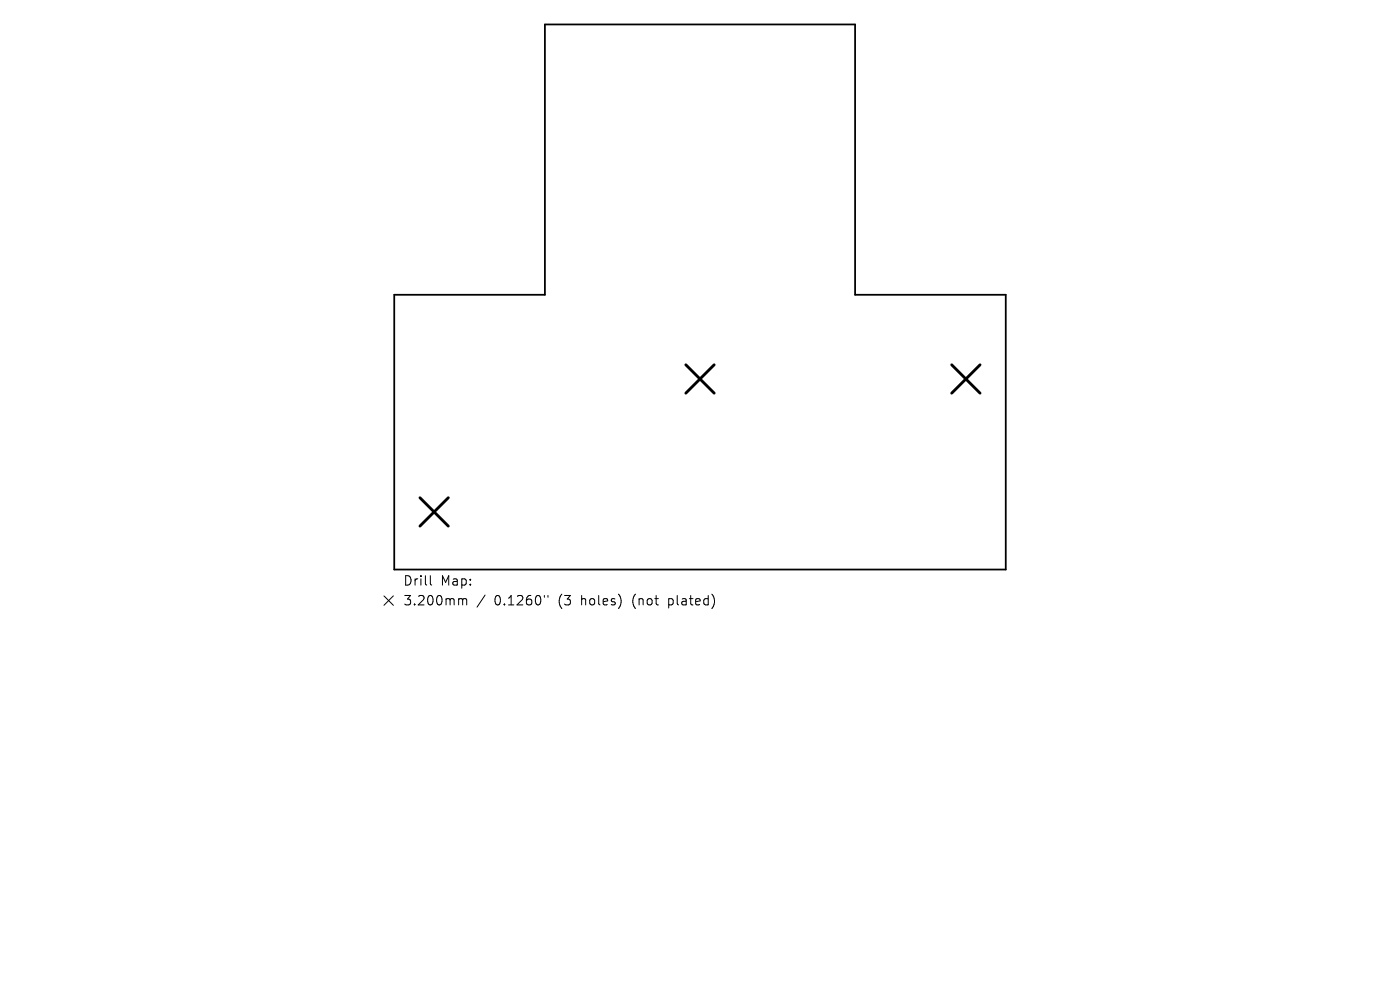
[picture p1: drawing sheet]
<svg xmlns="http://www.w3.org/2000/svg" width="297mm" height="210mm" viewBox="0 0 297 210" stroke-linecap="round" stroke-linejoin="round" font-family="sans-serif">
<defs><g id="words">
<g font-size="2.8">
<text x="85.4" y="124.5">Drill</text>
<text x="93.5" y="124.5">Map:</text>
<text x="85.4" y="128.7">3.200mm</text>
<text x="104.9" y="128.7">0.1260&quot;</text>
<text x="118.6" y="128.7">(3</text>
<text x="123.6" y="128.7">holes)</text>
<text x="134.6" y="128.7">(not</text>
<text x="142.5" y="128.7">plated)</text>
</g>
</g></defs>
<path d="M115.6 5.2h65.8v57.3h32v58.3h-129.8v-58.3h32z" fill="none" stroke="#000" stroke-width=".38"/>
<path d="M145.5 77.4l6 6M151.5 77.4l-6 6M201.9 77.4l6 6M207.9 77.4l-6 6M89.1 105.6l6 6M95.1 105.6l-6 6" fill="none" stroke="#000" stroke-width=".6"/>
<path d="M81.4 126.4l2 2M83.4 126.4l-2 2M91.3 122.1v1.7l.3 .3M97.6 127h.3l.3 .3M98.2 127.3l.2-.3 .5 .1 .1 1.2M98.2 127.3v1M102.9 126.2l-1.7 2.6M115.5 126.3v.4M116.2 126.3v.4" fill="none" stroke="#000" stroke-width=".21"/>
<use href="#words"/>
</svg>
